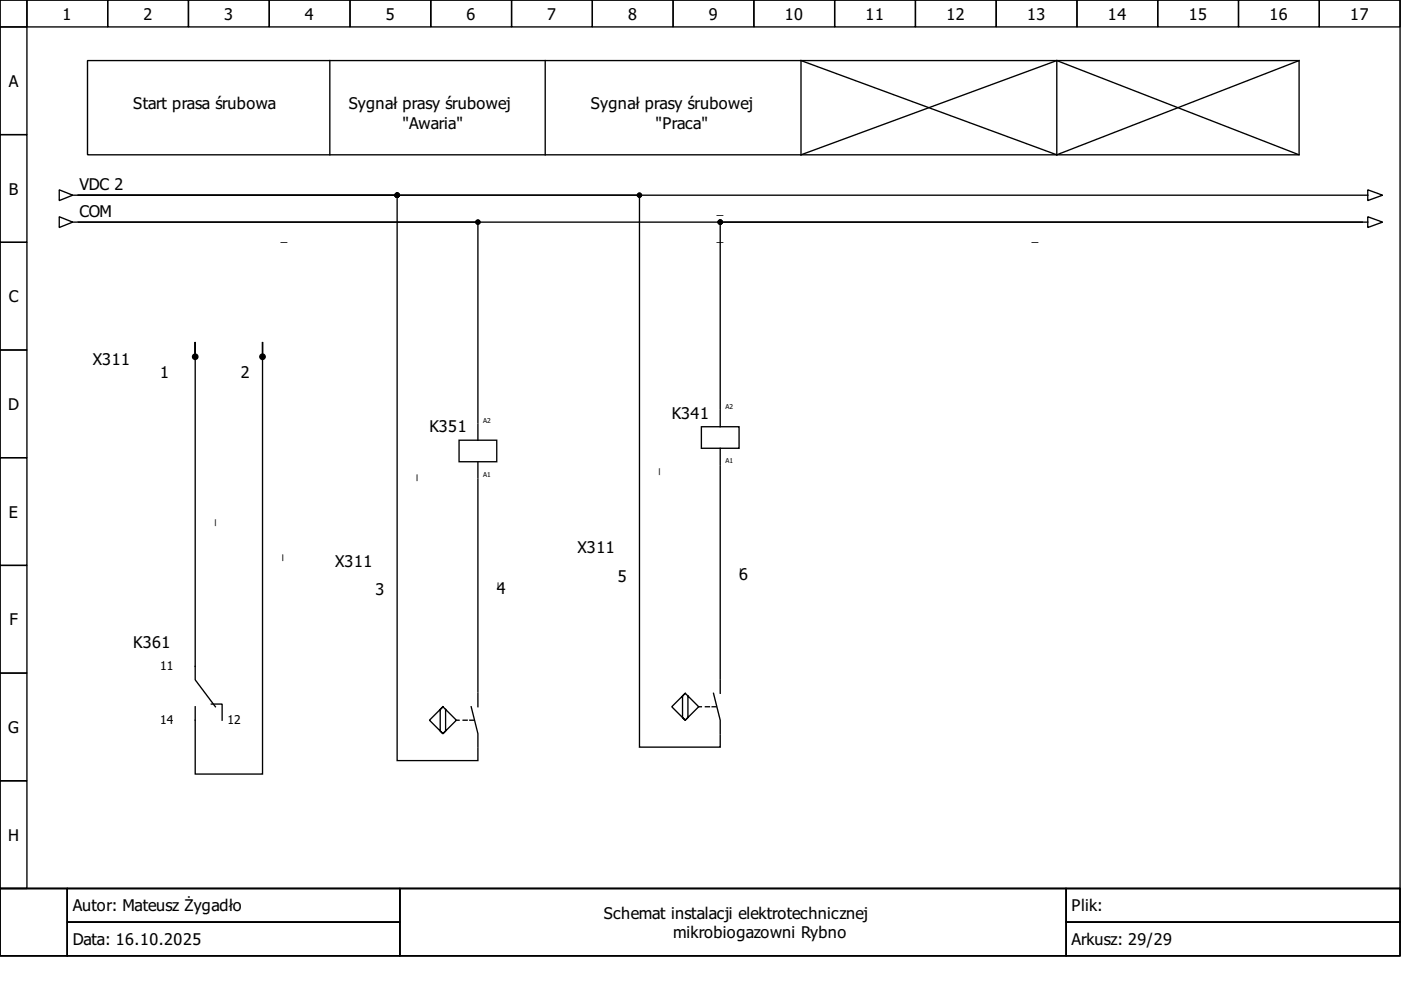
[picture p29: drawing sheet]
<svg xmlns="http://www.w3.org/2000/svg" width="297mm" height="210mm" viewBox="0 0 297 210" stroke-linecap="round" stroke-linejoin="round" font-family="sans-serif">
<defs><g id="words">
<g font-size="3.4">
<text x="13.3" y="4.1">1</text>
<text x="30.4" y="4.1">2</text>
<text x="47.5" y="4.1">3</text>
<text x="64.6" y="4.1">4</text>
<text x="81.8" y="4.1">5</text>
<text x="98.9" y="4.1">6</text>
<text x="116" y="4.1">7</text>
<text x="133.2" y="4.1">8</text>
<text x="150.3" y="4.1">9</text>
<text x="166.4" y="4.1">10</text>
<text x="183.5" y="4.1">11</text>
<text x="200.7" y="4.1">12</text>
<text x="217.8" y="4.1">13</text>
<text x="234.9" y="4.1">14</text>
<text x="252" y="4.1">15</text>
<text x="269.2" y="4.1">16</text>
<text x="286.3" y="4.1">17</text>
<text x="1.9" y="18.4">A</text>
<text x="28.3" y="23.1">Start prasa śrubowa</text>
<text x="73.9" y="23.1">Sygnał prasy śrubowej</text>
<text x="125.3" y="23.1">Sygnał prasy śrubowej</text>
<text x="85.3" y="27.4">&quot;Awaria&quot;</text>
<text x="139" y="27.4">&quot;Praca&quot;</text>
<text x="1.9" y="41.2">B</text>
<text x="16.8" y="40.2">VDC 2</text>
<text x="16.8" y="46">COM</text>
<text x="1.9" y="64.1">C</text>
<text x="19.7" y="77.4">X311</text>
<text x="34" y="80.2">1</text>
<text x="51.1" y="80.2">2</text>
<text x="1.7" y="86.9">D</text>
<text x="142.4" y="88.8">K341</text>
<text x="91.1" y="91.6">K351</text>
<text x="1.9" y="109.7">E</text>
<text x="122.4" y="117.3">X311</text>
<text x="71.1" y="120.2">X311</text>
<text x="105.3" y="125.9">4</text>
<text x="131" y="123.3">5</text>
<text x="156.7" y="123">6</text>
<text x="79.6" y="126.2">3</text>
<text x="2" y="132.6">F</text>
<text x="28.3" y="137.3">K361</text>
<text x="1.7" y="155.4">G</text>
<text x="1.7" y="178.2">H</text>
<text x="15.4" y="193.2">Autor: Mateusz Żygadło</text>
<text x="128" y="194.8">Schemat instalacji elektrotechnicznej</text>
<text x="227.2" y="193.2">Plik:</text>
<text x="15.4" y="200.4">Data: 16.10.2025</text>
<text x="142.7" y="198.8">mikrobiogazowni Rybno</text>
<text x="227.2" y="200.4">Arkusz: 29/29</text>
</g>
<g font-size="2.6">
<text x="152" y="45.4">_</text>
<text x="59.5" y="51.1">_</text>
<text x="152" y="51.1">_</text>
<text x="218.8" y="51.1">_</text>
<text x="139.6" y="100.6" transform="rotate(-90 139.6 100.6)">_</text>
<text x="88.2" y="102" transform="rotate(-90 88.2 102)">_</text>
<text x="45.4" y="111.5" transform="rotate(-90 45.4 111.5)">_</text>
<text x="59.7" y="119" transform="rotate(-90 59.7 119)">_</text>
<text x="105.3" y="124.9" transform="rotate(-90 105.3 124.9)">_</text>
<text x="156.7" y="122" transform="rotate(-90 156.7 122)">_</text>
<text x="34" y="142.1">11</text>
<text x="34" y="153.6">14</text>
<text x="48.2" y="153.6">12</text>
</g>
<g font-size="1.4">
<text x="102.5" y="89.6">A2</text>
<text x="153.8" y="86.8">A2</text>
<text x="102.5" y="101">A1</text>
<text x="153.8" y="98.2">A1</text>
</g>
</g></defs>
<g fill="none" stroke="#000" stroke-width=".29">
<path d="M0 0h296.8v188.4h-296.8zM0 0h5.7v5.7h-5.7zM5.7 0h17.1v5.7h-17.1zM22.8 0h17.2v5.7h-17.2zM40 0h17.1v5.7h-17.1zM57.1 0h17.1v5.7h-17.1zM74.2 0h17.1v5.7h-17.1zM91.3 0h17.2v5.7h-17.2zM108.5 0h17.1v5.7h-17.1zM125.6 0h17.1v5.7h-17.1zM142.7 0h17.1v5.7h-17.1zM159.8 0h17.2v5.7h-17.2z"/>
<path d="M177 0h17.1v5.7h-17.1zM194.1 0h17.1v5.7h-17.1zM211.2 0h17.1v5.7h-17.1zM228.3 0h17.2v5.7h-17.2zM245.5 0h17.1v5.7h-17.1zM262.6 0h17.1v5.7h-17.1zM279.7 0h17.1v5.7h-17.1zM0 5.7h5.7v22.8h-5.7zM18.6 12.8h256.8v20h-256.8zM69.9 12.8v20M115.6 12.8v20M224.1 12.8l-54.3 20v-20l54.3 20"/>
<path d="M224.1 12.8l51.3 20M224.1 12.8v20M275.4 12.8l-51.3 20M0 28.5h5.7v22.9h-5.7zM0 51.4h5.7v22.8h-5.7zM12.6 46l2.8 1.1-2.8 1.1zM12.6 40.2l2.8 1.2-2.8 1.1zM15.4 47.1h.9M15.4 41.4h.9M16.6 41.4h119v117h17.1v-2.6M16.6 41.4h67.6v119.9h17.1v-2.6M16.6 41.4h272.2"/>
<path d="M289.1 47.1h.9M289.1 41.4h.9M290 46l3.1 1.1-3.1 1.1zM290 40.2l3.1 1.2-3.1 1.1zM0 74.2h5.7v22.8h-5.7zM41.4 75.1v-2.6v71.6l4.3 5.7M55.7 75.1v-2.6v91.6h-14.3v-14.3M0 97h5.7v22.9h-5.7zM97.3 93.3h8v4.6h-8zM101.3 89.9v3.4M101.3 97.9v3.4M148.7 90.5h8v4.5h-8z"/>
<path d="M152.7 86.8v-39.7h136.1h-272.2h84.7v42.5M152.7 98.8v45.1M152.7 87.1v3.4M152.7 95v3.5M0 119.9h5.7v22.8h-5.7zM101.3 101.6v45.1M0 142.7h5.7v22.8h-5.7zM44.8 149.3h2.3v3.4M93.9 149.8l-2.8 2.9 2.8 2.9 2.9-2.9-2.9-2.9-.6 .6v4.6l.6 .6 .6-.6v-4.6M96.8 152.7h.5M98.2 152.7h.8M99.6 152.7h.9"/>
<path d="M99.9 149.8l1.4 5.8v2.8M101.3 147v2.8M145.3 147l-2.9 2.8 2.9 2.9 2.8-2.9-2.8-2.8-.6 .6v4.5l.6 .6 .6-.6v-4.5M148.1 149.8h.6M149.6 149.8h.8M151 149.8h.8M151.3 147l1.4 5.7v2.9M152.7 144.1v2.9M0 165.5h5.7v22.9h-5.7zM0 188.4h296.8v14.3h-296.8zM0 188.4h14.3v14.3h-14.3zM14.3 188.4h70.5v7.1h-70.5z"/>
<path d="M14.3 195.5h70.5v7.2h-70.5zM84.8 188.4h141.3v14.3h-141.3zM226.1 188.4h70.7v7.1h-70.7zM226.1 195.5h70.7v7.2h-70.7z"/>
</g>
<g fill="#000" stroke="#000" stroke-width=".29">
<circle cx="84.2" cy="41.4" r=".43"/>
<circle cx="101.3" cy="47.1" r=".43"/>
<circle cx="135.6" cy="41.4" r=".43"/>
<circle cx="152.7" cy="47.1" r=".43"/>
<circle cx="41.4" cy="75.6" r=".57"/>
<circle cx="55.7" cy="75.6" r=".57"/>
</g>
<use href="#words"/>
</svg>
